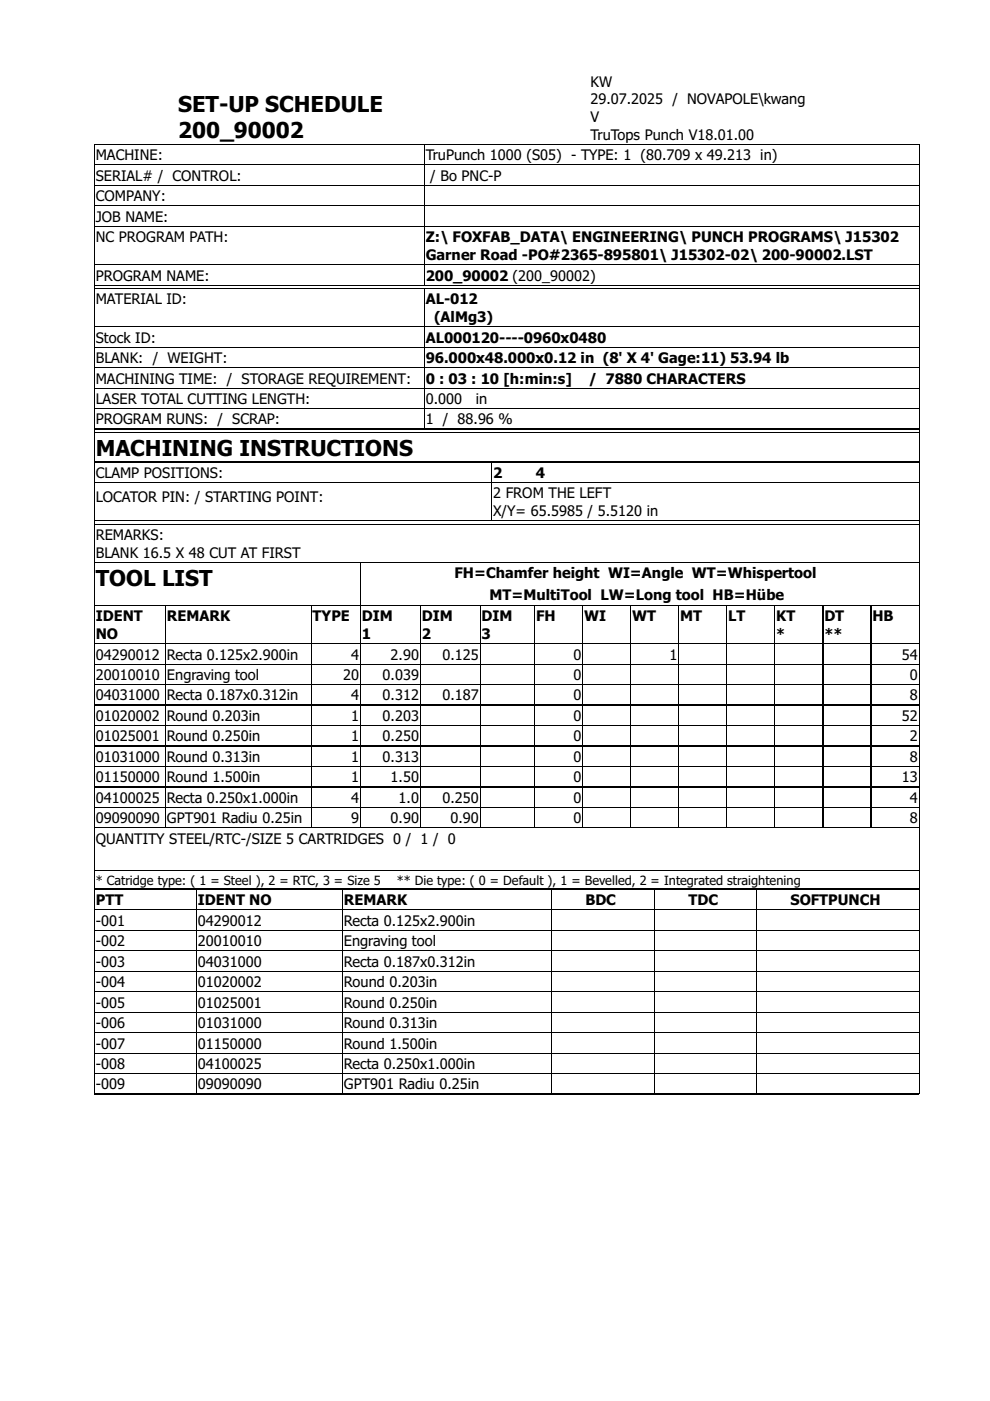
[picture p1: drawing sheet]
<svg xmlns="http://www.w3.org/2000/svg" width="210mm" height="297mm" viewBox="0 0 210 297" stroke-linecap="round" stroke-linejoin="round" font-family="sans-serif">
<defs><g id="words">
<g font-size="5.6">
<text x="37.8" y="23.6">SET-UP SCHEDULE</text>
<text x="37.8" y="29.3">200_90002</text>
<text x="20.3" y="96.7">MACHINING INSTRUCTIONS</text>
<text x="20.3" y="124.2">TOOL LIST</text>
</g>
<g font-size="3.7">
<text x="125.2" y="18.4">KW</text>
<text x="125.2" y="22.1">29.07.2025 / NOVAPOLE\kwang</text>
<text x="125.2" y="25.9">V</text>
<text x="125.2" y="29.7">TruTops Punch V18.01.00</text>
<text x="20.3" y="34">MACHINE:</text>
<text x="90.3" y="34">TruPunch 1000 (S05) - TYPE: 1 (80.709 x 49.213 in)</text>
<text x="20.3" y="38.3">SERIAL# / CONTROL:</text>
<text x="91.2" y="38.3">/ Bo PNC-P</text>
<text x="20.3" y="42.7">COMPANY:</text>
<text x="20.3" y="47">JOB NAME:</text>
<text x="20.3" y="51.4">NC PROGRAM PATH:</text>
<text x="90.3" y="51.4">Z:\ FOXFAB_DATA\ ENGINEERING\ PUNCH PROGRAMS\ J15302</text>
<text x="20.3" y="59.5">PROGRAM NAME:</text>
<text x="90.3" y="55.1">Garner Road -PO#2365-895801\ J15302-02\ 200-90002.LST</text>
<text x="90.3" y="59.5">200_90002 (200_90002)</text>
<text x="20.3" y="64.5">MATERIAL ID:</text>
<text x="90.3" y="64.5">AL-012</text>
<text x="92" y="68.3">(AlMg3)</text>
<text x="20.3" y="72.6">Stock ID:</text>
<text x="20.3" y="77">BLANK: / WEIGHT:</text>
<text x="90.3" y="72.6">AL000120----0960x0480</text>
<text x="90.3" y="77">96.000x48.000x0.12 in (8' X 4' Gage:11) 53.94 lb</text>
<text x="20.3" y="81.3">MACHINING TIME: / STORAGE REQUIREMENT:</text>
<text x="90.3" y="81.3">0 : 03 : 10 [h:min:s]</text>
<text x="124.8" y="81.3">/ 7880 CHARACTERS</text>
<text x="20.3" y="85.7">LASER TOTAL CUTTING LENGTH:</text>
<text x="90.3" y="85.7">0.000</text>
<text x="100.9" y="85.7">in</text>
<text x="20.3" y="90">PROGRAM RUNS: / SCRAP:</text>
<text x="90.3" y="90">1 / 88.96 %</text>
<text x="20.3" y="101.3">CLAMP POSITIONS:</text>
<text x="104.6" y="101.3">2</text>
<text x="113.6" y="101.3">4</text>
<text x="20.3" y="106.5">LOCATOR PIN: / STARTING POINT:</text>
<text x="104.6" y="105.7">2 FROM THE LEFT</text>
<text x="104.6" y="109.4">X/Y= 65.5985 / 5.5120 in</text>
<text x="20.3" y="114.5">REMARKS:</text>
<text x="20.3" y="118.3">BLANK 16.5 X 48 CUT AT FIRST</text>
<text x="96.4" y="122.6">FH=Chamfer height WI=Angle WT=Whispertool</text>
<text x="20.3" y="131.7">IDENT</text>
<text x="35.4" y="131.7">REMARK</text>
<text x="66.3" y="131.7">TYPE</text>
<text x="76.7" y="131.7">DIM</text>
<text x="89.4" y="131.7">DIM</text>
<text x="102.1" y="131.7">DIM</text>
<text x="103.8" y="127.2">MT=MultiTool LW=Long tool HB=Hübe</text>
<text x="113.7" y="131.7">FH</text>
<text x="123.8" y="131.7">WI</text>
<text x="134" y="131.7">WT</text>
<text x="144.2" y="131.7">MT</text>
<text x="154.4" y="131.7">LT</text>
<text x="164.6" y="131.7">KT</text>
<text x="174.8" y="131.7">DT</text>
<text x="185" y="131.7">HB</text>
<text x="20.3" y="135.5">NO</text>
<text x="76.7" y="135.5">1</text>
<text x="89.4" y="135.5">2</text>
<text x="102.1" y="135.5">3</text>
<text x="164.6" y="135.5">*</text>
<text x="174.8" y="135.5">**</text>
<text x="20.3" y="139.8">04290012</text>
<text x="35.4" y="139.8">Recta 0.125x2.900in</text>
<text x="74.4" y="139.8">4</text>
<text x="82.8" y="139.8">2.90</text>
<text x="93.8" y="139.8">0.125</text>
<text x="121.6" y="139.8">0</text>
<text x="142" y="139.8">1</text>
<text x="191.2" y="139.8">54</text>
<text x="20.3" y="144.2">20010010</text>
<text x="20.3" y="148.5">04031000</text>
<text x="35.4" y="144.2">Engraving tool</text>
<text x="35.4" y="148.5">Recta 0.187x0.312in</text>
<text x="72.8" y="144.2">20</text>
<text x="74.4" y="148.5">4</text>
<text x="81.1" y="144.2">0.039</text>
<text x="81.1" y="148.5">0.312</text>
<text x="93.8" y="148.5">0.187</text>
<text x="121.6" y="144.2">0</text>
<text x="121.6" y="148.5">0</text>
<text x="192.9" y="144.2">0</text>
<text x="192.9" y="148.5">8</text>
<text x="20.3" y="152.9">01020002</text>
<text x="35.4" y="152.9">Round 0.203in</text>
<text x="74.4" y="152.9">1</text>
<text x="81.1" y="152.9">0.203</text>
<text x="121.6" y="152.9">0</text>
<text x="191.2" y="152.9">52</text>
<text x="20.3" y="157.2">01025001</text>
<text x="20.3" y="161.5">01031000</text>
<text x="35.4" y="157.2">Round 0.250in</text>
<text x="35.4" y="161.5">Round 0.313in</text>
<text x="74.4" y="157.2">1</text>
<text x="74.4" y="161.5">1</text>
<text x="81.1" y="157.2">0.250</text>
<text x="81.1" y="161.5">0.313</text>
<text x="121.6" y="157.2">0</text>
<text x="121.6" y="161.5">0</text>
<text x="192.9" y="157.2">2</text>
<text x="192.9" y="161.5">8</text>
<text x="20.3" y="165.9">01150000</text>
<text x="35.4" y="165.9">Round 1.500in</text>
<text x="74.4" y="165.9">1</text>
<text x="82.8" y="165.9">1.50</text>
<text x="121.6" y="165.9">0</text>
<text x="191.2" y="165.9">13</text>
<text x="20.3" y="170.2">04100025</text>
<text x="35.4" y="170.2">Recta 0.250x1.000in</text>
<text x="74.4" y="170.2">4</text>
<text x="84.5" y="170.2">1.0</text>
<text x="93.8" y="170.2">0.250</text>
<text x="121.6" y="170.2">0</text>
<text x="192.9" y="170.2">4</text>
<text x="20.3" y="174.6">09090090</text>
<text x="20.3" y="178.9">QUANTITY STEEL/RTC-/SIZE 5 CARTRIDGES 0 / 1 / 0</text>
<text x="35.4" y="174.6">GPT901 Radiu 0.25in</text>
<text x="74.4" y="174.6">9</text>
<text x="82.8" y="174.6">0.90</text>
<text x="95.5" y="174.6">0.90</text>
<text x="121.6" y="174.6">0</text>
<text x="192.9" y="174.6">8</text>
<text x="20.3" y="191.9">PTT</text>
<text x="42" y="191.9">IDENT NO</text>
<text x="72.9" y="191.9">REMARK</text>
<text x="124.1" y="191.9">BDC</text>
<text x="146" y="191.9">TDC</text>
<text x="167.6" y="191.9">SOFTPUNCH</text>
<text x="20.3" y="196.3">-001</text>
<text x="42" y="196.3">04290012</text>
<text x="72.9" y="196.3">Recta 0.125x2.900in</text>
<text x="20.3" y="200.6">-002</text>
<text x="42" y="200.6">20010010</text>
<text x="72.9" y="200.6">Engraving tool</text>
<text x="20.3" y="204.9">-003</text>
<text x="20.3" y="209.3">-004</text>
<text x="42" y="204.9">04031000</text>
<text x="42" y="209.3">01020002</text>
<text x="72.9" y="204.9">Recta 0.187x0.312in</text>
<text x="72.9" y="209.3">Round 0.203in</text>
<text x="20.3" y="213.6">-005</text>
<text x="42" y="213.6">01025001</text>
<text x="72.9" y="213.6">Round 0.250in</text>
<text x="20.3" y="218">-006</text>
<text x="42" y="218">01031000</text>
<text x="72.9" y="218">Round 0.313in</text>
<text x="20.3" y="222.3">-007</text>
<text x="20.3" y="226.7">-008</text>
<text x="42" y="222.3">01150000</text>
<text x="42" y="226.7">04100025</text>
<text x="72.9" y="222.3">Round 1.500in</text>
<text x="72.9" y="226.7">Recta 0.250x1.000in</text>
<text x="20.3" y="231">-009</text>
<text x="42" y="231">09090090</text>
<text x="72.9" y="231">GPT901 Radiu 0.25in</text>
</g>
<g font-size="3.3">
<text x="20.3" y="187.6">* Catridge type: ( 1 = Steel ), 2 = RTC, 3 = Size 5</text>
<text x="84.1" y="187.6">** Die type: ( 0 = Default ), 1 = Bevelled, 2 = Integrated straightening</text>
</g>
</g></defs>
<g fill="none" stroke="#000" stroke-width=".21">
<path d="M20 30.6v201.4h174.9v-201.4h-174.9M20 35h174.9M20 39.3h174.9M90 30.6v29.8M194.9 30.6v29.8h-174.9M20 43.6h174.9M20 43.7h174.9M20 48h174.9M20 56.1h174.9M20 61.2h174.9v29.7l-174.9 .1M20 60.5h174.9M20 61.1h174.9"/>
<path d="M20 69.2h174.9M20 69.3h174.9M20 73.6h174.9M20 77.9h174.9M20 78h174.9M90 61.2v29.7M90 61.1v29.9M20 82.3h174.9M20 86.6h174.9M20 91.7h174.9M104.3 98v12.4M194.9 91.7v18.7h-174.9"/>
<path d="M194.9 97.9l-174.9 .1M194.9 91.7h-174.9M20 119.2h174.9M20 119.3h174.9M20 102.3h174.9M20 111.1h174.9M76.4 119.3v56.2M194.9 111.1v8.1M194.9 119.3v69.2M20 128.3h174.9M20 128.4h174.9M20 136.4h174.9"/>
<path d="M20 136.5h174.9M35.1 128.4v47.1M66 128.4v47.1M89.1 128.4v47.1M101.8 128.4v47.1M113.4 128.4v47.1M123.6 128.4v47.1M133.8 128.4v47.1M143.9 128.4v47.1M154.1 128.4v47.1M164.3 128.4v47.1M174.5 128.4v47.1"/>
<path d="M184.7 128.4v47.1M20 140.8h174.9M20 145.1h174.9M20 149.5h174.9M20 153.8h174.9M20 158.2h174.9M20 162.5h174.9M20 166.8h174.9M20 171.2h174.9M20 175.5h174.9M20 188.5h174.9M20 184.6h174.9"/>
<path d="M20 192.9h174.9M20 197.2h174.9M41.7 188.5v43.5M72.6 188.5v43.5M116.9 188.5v43.5M138.7 188.6v43.3M138.8 188.5v43.5M160.4 188.5v43.5M194.9 188.6v43.3M20 201.6h174.9M20 205.9h174.9M20 210.2h174.9"/>
<path d="M20 210.3h174.9M20 214.6h174.9M20 218.9h174.9M20 223.3h174.9M20 227.6h174.9"/>
</g>
<path d="M20 60.4v.7zM194.8 60.5l.1 .6zM20 91v.7zM194.8 91l.1 .6zM20 110.4v.7zM194.8 110.4l.1 .7z" fill="#000"/>
<use href="#words"/>
</svg>
